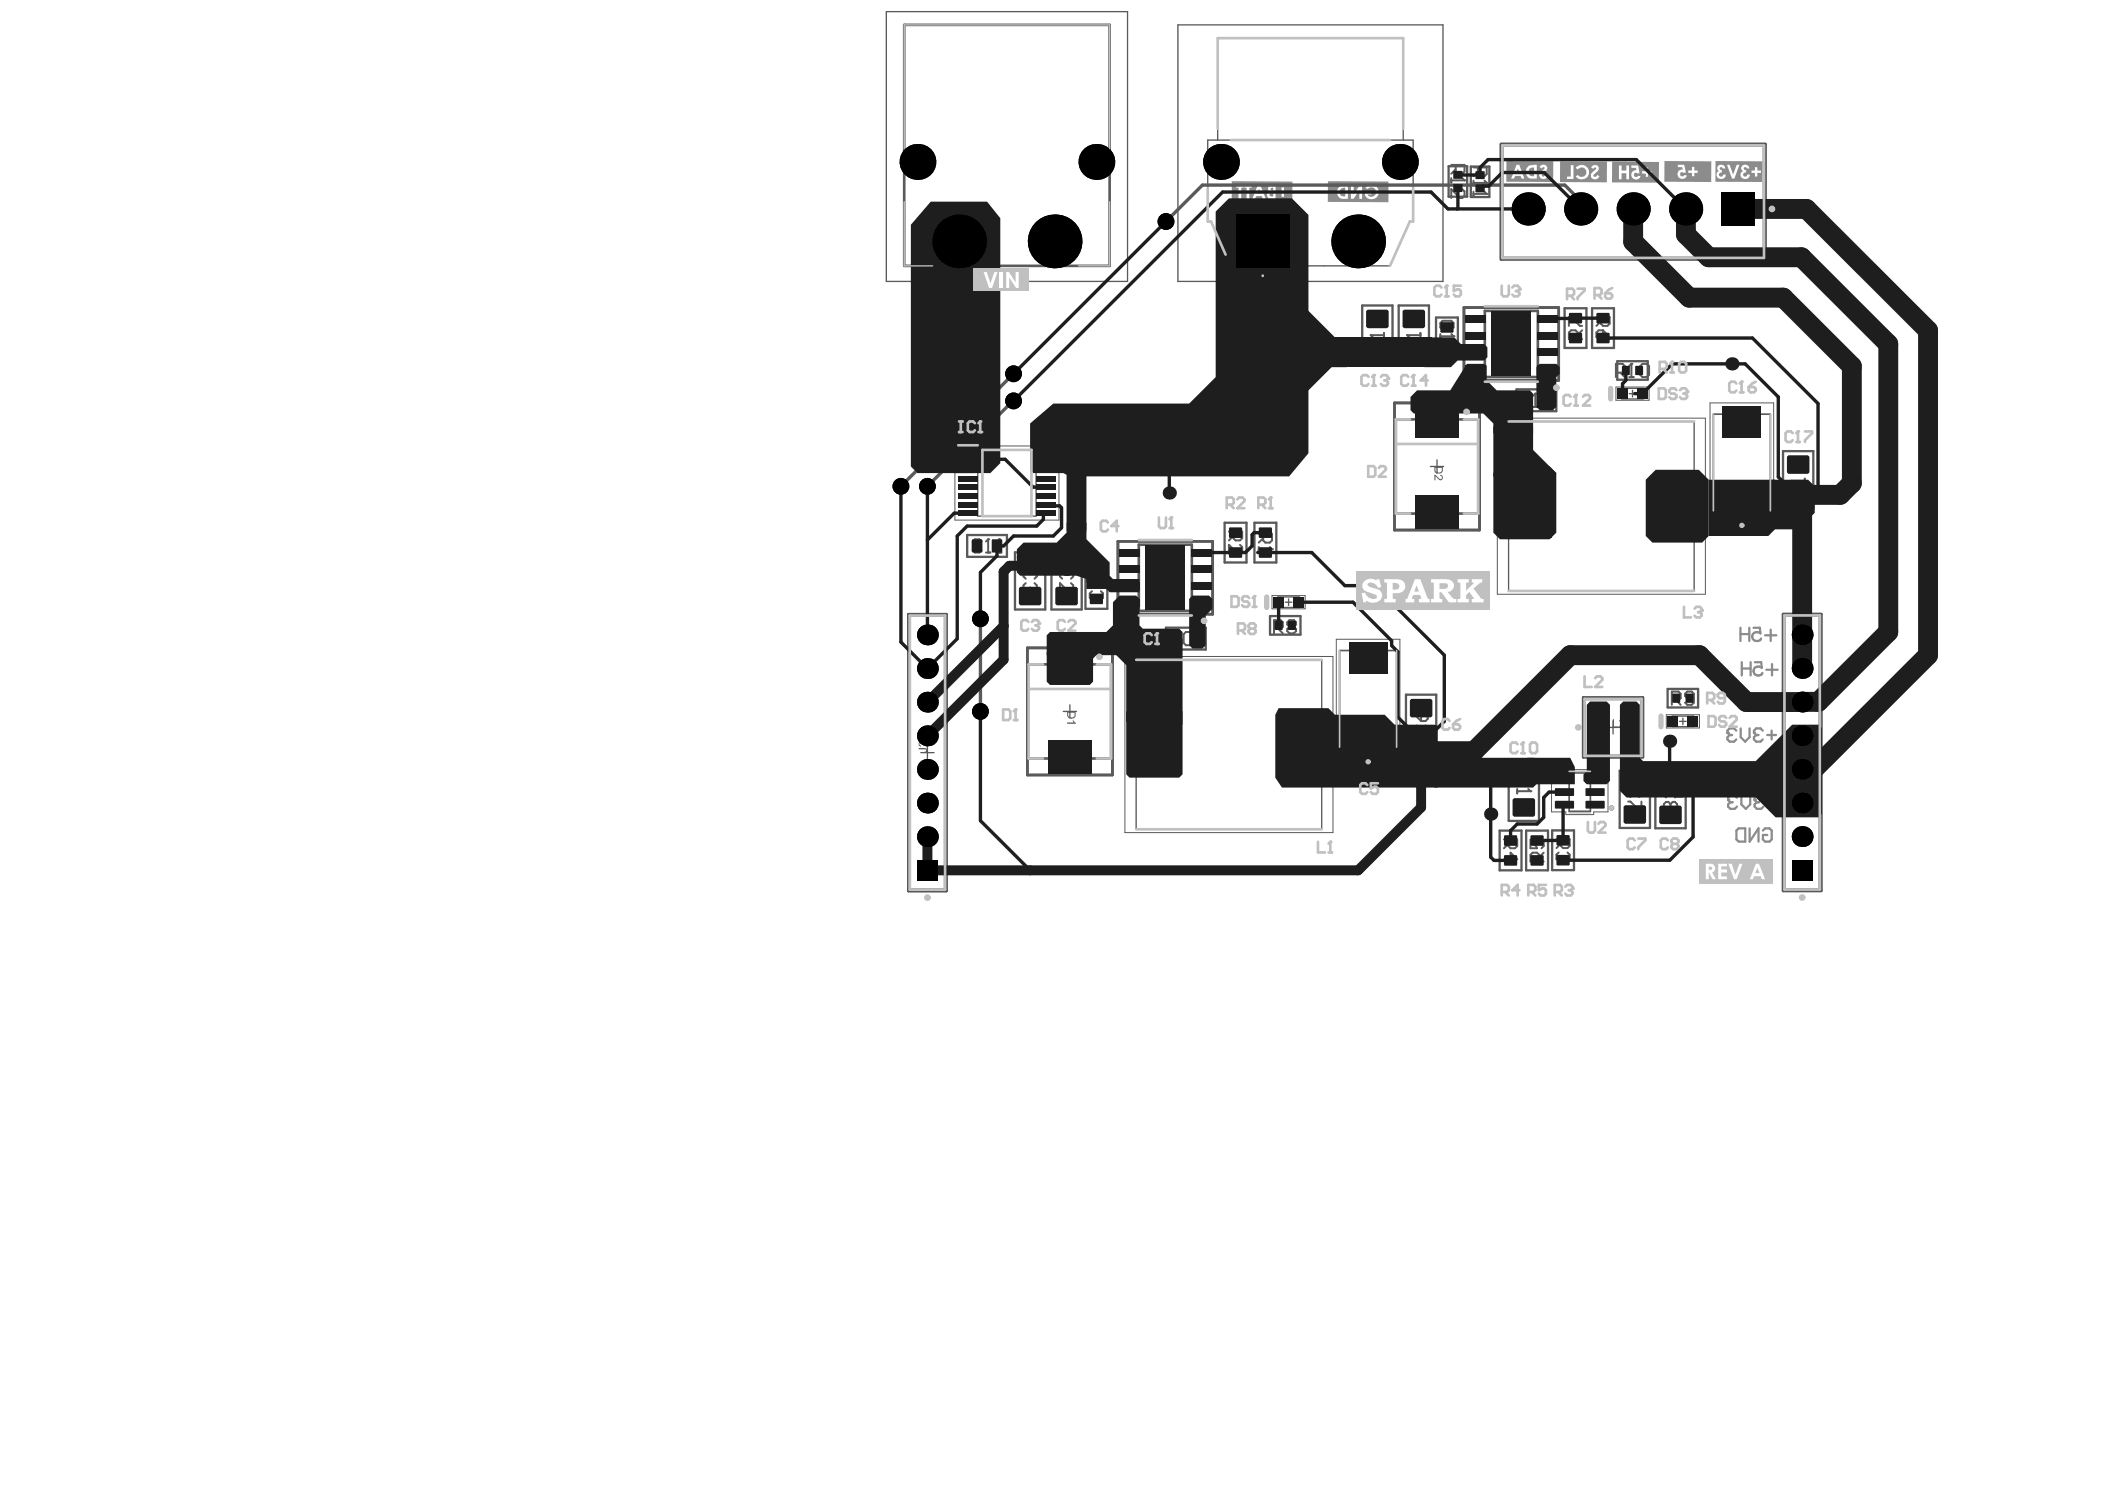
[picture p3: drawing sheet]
<svg xmlns="http://www.w3.org/2000/svg" width="297mm" height="210mm" viewBox="0 0 297 210" stroke-linecap="round" stroke-linejoin="round" font-family="sans-serif">
<g fill="none" stroke="#5a5a5a" stroke-width=".19">
<path d="M125.1 1.6h34v38.1h-34zM166.2 3.5h37.4v36.2h-37.4zM170.4 19.8h29v11.4h-.5l-2.8 6.3h-22.4l-2.8-6.3h-.5zM171.8 19.8v-14.4h26.2v14.4M229.5 28.4h1.9M230.5 27.5v1.9M212.3 48.5h1.9M212.9 59.5h26.2v23.9h-26.2zM213.3 47.6v1.9M228.9 54.8h3v1.5h-3zM229.9 55.5h.9M230.4 55.1v.9"/>
<path d="M138 63.5h8.2v9.3h-8.2zM139.2 63.5l-1.2 1.2M201.8 65.8h1.9M202.8 64.9v1.8M151 99.4v1.9M160.3 93.1h26.2v23.9h-26.2zM163.5 81.5h1.9M164.4 80.6v1.8M180.3 84.2h3v1.5h-3zM181.4 84.9h.9M181.8 84.5v.9M129.9 106.2h1.9"/>
<path d="M130.9 105.2v1.9M150 100.4h1.9M226.7 102.6h1.9M227.6 101.7v1.8M236 101h3v1.5h-3zM237 101.8h.9M237.5 101.3v.9M253.4 106.1h1.8M254.3 105.2v1.9"/>
</g>
<path d="M211.3 59h29.4v24.8h-29.4zM228 54.6h4.7v1.9h-4.7zM241.3 56.8h9v16.8h-9zM134.7 62.9h14.7v10.5h-14.7zM158.7 92.6h29.4v24.8h-29.4zM179.5 84h4.7v1.9h-4.7zM188.6 90.2h8.9v16.8h-8.9zM218.9 108.9h2.1v-.3h3.9v.3h2v5.6h-2v.4h-3.9v-.4h-2.1zM235.1 100.8h4.7v1.9h-4.7z" fill="none" stroke="#5a5a5a" stroke-width=".14"/>
<g fill="none" stroke="#5a5a5a" stroke-width=".37">
<path d="M127.6 3.5h29v34h-29zM211.8 20.3h37.3v16.3h-37.3zM196.8 56.8h12v18h-12zM206.6 43.4h13.4v10.3h-13.4zM157.8 76.4h13.3v10.2h-13.3zM128.2 86.6h5.4v39.1h-5.4zM145 91.4h12v17.9h-12zM223.4 98.4h8.4v8.4h-8.4zM251.6 86.6h5.4v39.1h-5.4z"/>
<circle cx="245.8" cy="74.1" r=".19"/>
<circle cx="193.1" cy="107.5" r=".19"/>
<circle cx="227.4" cy="114" r=".19"/>
</g>
<g fill="none" stroke="#5a5a5a" stroke-width=".33">
<path d="M204.4 23.4h2.6v4.3h-2.6zM207.5 23.5h2.7v4.3h-2.7zM192.2 43.1h4.3v8.1h-4.3zM197.4 43.1h4.2v8.1h-4.2zM202.6 44.8h3.1v5.6h-3.1zM214 54.9h5.6v3.1h-5.6zM220.8 43.5h3.1v5.6h-3.1zM224.7 43.5h3v5.6h-3zM228.2 51h4.3v2.6h-4.3zM136.5 75.5h5.6v3.1h-5.6zM143.2 77.9h4.3v8.1h-4.3zM148.4 77.9h4.2v8.1h-4.2z"/>
<path d="M172.8 73.7h3.1v5.6h-3.1zM177 73.7h3.1v5.6h-3.1zM251.6 63.6h4.3v8.1h-4.3zM153.2 80.3h3.1v5.6h-3.1zM164.5 88.5h5.6v3.1h-5.6zM179.2 86.9h4.3v2.6h-4.3zM198.4 98h4.3v8.1h-4.3zM235.3 97.2h4.3v2.6h-4.3zM211.6 117.2h3.1v5.6h-3.1zM212.9 107.7h4.3v8.1h-4.3zM215.4 117.2h3v5.6h-3zM219 117.1h3.1v5.6h-3.1z"/>
<path d="M228.6 108.7h4.2v8.1h-4.2zM233.6 108.8h4.3v8h-4.3z"/>
</g>
<path d="M241.8 58.4h8v13.7h-8zM189 91.8h8.1v13.6h-8.1zM221.4 109h3v5.4h-3z" fill="none" stroke="#5a5a5a" stroke-width=".24"/>
<g fill="none" stroke="#5a5a5a" stroke-width=".28">
<path d="M204.8 23.3h1.9v.9l-.4 .3h-.6l-.3-.3v-.9M204.8 25.1v.7M204.8 25.4h1.9M205.4 23.9l-.6 .6M206.3 26.7l.4 .3v.6l-.4 .3h-.3l-1.2-1.2v1.2M206.3 25.1l.4 .3M206.7 25.4h.1M207.9 23.6h1.9v1l-.3 .3h-.6l-.4-.3v-1M207.9 25.5v.6M207.9 27v.7M207.9 25.8h1.9M207.9 27.4h1.9"/>
<path d="M208.5 24.2l-.6 .7M209.5 25.5l.3 .3M209.5 27l.3 .4M209.8 25.8h.1M209.8 27.4h.1M193.4 47.3h.1M193.4 47.3h1.9M193.4 47.3l.3 .3M193.7 48.2l-.3 .3v.6l.3 .4h1.3l.3-.4v-.6l-.3-.3M194.1 44.8h.1M194.1 44.8h-.4l-.3 .3v.6l.3 .3M194.1 44.8l.3 .3"/>
<path d="M194.4 45.1l.3-.3h.3l.3 .3v.6l-.3 .3M194.4 45.1v.3M195.3 47v.6M198.6 47.3h.1M198.6 47.3h1.8M198.6 47.3l.3 .3M198.9 48.2l-.3 .3v.6l.3 .4h1.2l.3-.4v-.6l-.3-.3M199.5 44.8v1.2l-.9-.9h1.8M200.4 47v.6M203.2 47.1v.6M203.2 47.4h1.9M203.6 46.5l-.4-.3v-.6l.4-.3h1.2l.3 .3v.6l-.3 .3"/>
<path d="M203.6 48.7l-.4 .3v.6l.4 .3h.6l.3-.3v-.3l-.3-.6h.9v1.2M204.8 47.1l.3 .3M205.1 47.4h.1M215.7 55.8l-.3-.3h-.6l-.3 .3v1.3l.3 .3h.6l.3-.3M216.3 57.4h.7M216.6 55.5h.1M216.6 55.5l-.3 .3M216.6 55.5v1.9M217.9 55.8l.3-.3h.6l.3 .3v.4l-1.2 1.2h1.2M221.4 46v-1.3h.3l1.2 1.3h.4M222.6 47.8v-.9l-.3-.3h-.6l-.3 .3v.9h1.9M223.3 46.6l-.7 .6"/>
<path d="M225.3 44.7h1.8v1l-.3 .3h-.6l-.3-.3v-1M225.3 46.9l.3-.3h.6v.9l-.3 .3h-.3l-.3-.3zM225.9 45.4l-.6 .6M226.2 46.6l.6 .6 .3 .6M228 52.6h1l.3-.3v-.7l-.3-.3h-1v1.9M228.7 52.6l.6 .6M229.9 53.2h.6M230.2 51.3h.1M230.2 51.3l-.3 .3M230.2 51.3v1.9M231.5 51.6l.3-.3h.6l.3 .3v1.3l-.3 .3h-.6l-.3-.3zM138.5 76.4l-.3-.3h-.6l-.3 .3v1.2l.3 .3h.6l.3-.3"/>
<path d="M139.1 77.9h.7M139.4 76.1h.1M139.4 76.1v1.8M139.4 76.1l-.3 .3M140.7 77.9h.6M141 76.1h.1M141 76.1v1.8M141 76.1l-.3 .3M173.4 75h1.9v.9l-.3 .3h-.6l-.4-.3v-.9M174 75.6l-.6 .6M175 76.9l.3 .3v.6l-.3 .3h-.3l-1.3-1.2v1.2M177.6 75.3h1.9v.9l-.3 .3h-.6l-.4-.3v-.9"/>
<path d="M177.6 77.2v.6M177.6 77.5h1.9M178.2 75.9l-.6 .6M179.2 77.2l.3 .3M179.5 77.5h.1M252.8 67.8h.1M252.8 66.6v-1.3h.3l1.3 1.3h.3M252.8 67.8h1.9M252.8 67.8l.3 .3M253.1 68.8l-.3 .3v.6l.3 .3h1.3l.3-.3v-.6l-.3-.3M254.7 67.5v.6M144.7 81.6l-.3-.3v-.6l.3-.3h1.3l.3 .3v.6l-.3 .3"/>
<path d="M144.7 82.3l-.3 .3v.6l.3 .3h.4l.3-.3M145.4 83.2l.3 .3M145.4 82.9v.3M145.7 83.5h.1M146 82.3l.3 .3v.6l-.3 .3h-.3M149.9 81.6l-.3-.3v-.6l.3-.3h1.2l.3 .3v.6l-.3 .3M151.1 82.3l.3 .3v.6l-.3 .3h-.3l-1.2-1.2v1.2M154.1 83.4l-.3 .3v.6l.3 .3h1.2l.3-.3v-.6l-.3-.3M154.7 81.5v1.3l-.9-1h1.8M168.3 89.5l-.3-.3h-.7l-.3 .3v1.2l.3 .3h.7l.3-.3M168.9 91h.6M169.2 89.2h.1"/>
<path d="M169.2 89.2v1.8M169.2 89.2l-.3 .3M179.8 88.7h.9l.3-.3v-.6l-.3-.3h-.9v1.8M180.4 88.7l.6 .6M182 88.4l-.4-.3v-.3l.4-.3h.6l.3 .3v.3l-.3 .3M182 88.4l-.4 .3v.3l.4 .3h.6l.3-.3v-.3l-.3-.3M182 88.4h.6M235.9 98.8h.9l.4-.3v-.6l-.4-.3h-.9v1.8M236.5 98.8l.7 .6M239 98.5h-.9l-.3-.3v-.3l.3-.3h.6l.3 .3v1.2l-.3 .3h-.6l-.3-.3M199.6 100.5l.3 .6 .6 .6M199.9 102.3l-.3 .3v.7l.3 .3h1.3l.3-.3v-.7l-.3-.3"/>
<path d="M200.5 100.8l.3-.3h.4l.3 .3v.6l-.3 .3h-.7zM212.2 118.4h1.9v.9l-.3 .4h-.6l-.4-.4v-.9M212.8 119l-.6 .7M214.1 111.3v.6M214.1 113.2l.3-.3h1.3l.3 .3v.6l-.3 .3h-1.3l-.3-.3zM214.1 111.6h1.9M214.4 110.7l-.3-.3v-.7l.3-.3h1.3l.3 .3v.7l-.3 .3M215.7 111.3l.3 .3M216 111.6h.1M216 118.4v1.3h.9l-.3-.7v-.3l.3-.3h.6l.3 .3v.6l-.3 .4M219.6 118.4h1.9v.9l-.3 .3h-.6l-.3-.3v-.9M220.3 119l-.7 .6"/>
<path d="M229.8 113.1h.3l1.2 1.2h.3v-1.2M230.1 112.4l-.3-.3v-.6l.3-.3h1.2l.3 .3v.6l-.3 .3M235.1 112.5l-.3-.3v-.6l.3-.3h1.3l.3 .3v.6l-.3 .3M235.7 113.4l.3-.3h.4l.3 .3v.7l-.3 .3h-.4l-.3-.3M235.7 113.4l-.3-.3h-.3l-.3 .3v.7l.3 .3h.3l.3-.3M235.7 113.4v.7M212.2 121.2h1.9l-.9-.9v1.2M217.2 121.5v-.9l-.3-.3h-.6l-.3 .3v.9h1.8M217.8 120.3l-.6 .6M219.9 120.3l-.3 .3v.6l.3 .3h.4l.3-.3M220.6 121.2l.3 .3M220.6 120.9v.3"/>
<path d="M220.9 121.5h.1M221.2 120.3l.3 .3v.6l-.3 .3h-.3"/>
</g>
<g fill="#5a5a5a">
<path d="M229.8 28.6a.35 .35 0 0 1 .4-.1 .35 .35 0 0 1 .2 .3h-.1a.19 .19 0 0 0-.2-.2 .19 .19 0 0 0-.2 .2v.9h-.1z"/>
<path d="M129.6 105.5h.8a.34 .34 0 0 1 .4 .3 .34 .34 0 0 1-.3 .4l-.1-.2a.18 .18 0 0 0 .3-.1 .18 .18 0 0 0-.3-.2h-.8z"/>
<path d="M129.7 104.7a.67 .67 0 0 1 .9 .4h.1v-.5h.1v.8l-.4-.3a.55 .55 0 0 0-.6-.3l-.1 .2 .3 .2v.1a.41 .41 0 0 1-.3-.6z"/>
<path d="M202.4 66.9l.3 .1 .2 .3a.4 .4 0 0 0 .6 .2v-.3l-.3-.1 .1-.1a.38 .38 0 0 1 .2 .6 .38 .38 0 0 1-.7-.1l-.2-.4v.7h-.2z"/>
<path d="M212.3 48.7h.1a.49 .49 0 0 1 .6-.1 .49 .49 0 0 1 .2 .5v.7h-.1v-.7a.32 .32 0 0 0-.3-.4 .32 .32 0 0 0-.3 .4v.7h-.2z"/>
<path d="M211.3 48.7a.42 .42 0 0 1 .5-.2 .42 .42 0 0 1 .3 .4h-.1a.24 .24 0 0 0-.3-.2 .24 .24 0 0 0-.2 .3 .24 .24 0 0 0 .3 .2 .2 .2 0 0 0-.3 .2 .2 .2 0 0 0 .2 .2 .2 .2 0 0 0 .2-.2h.2a.33 .33 0 0 1-.5 .4 .33 .33 0 0 1-.1-.6l-.2-.1z"/>
<path d="M227.6 101.4h.1v1.1h.7v.1h-.8z"/>
<path d="M228.5 101.6a.4 .4 0 0 1 .6 0 .4 .4 0 0 1-.1 .6l-.4 .3h.7v.1h-.9l.1-.2 .3-.3a.33 .33 0 0 0 .3-.2 .33 .33 0 0 0-.2-.4l-.3 .3h-.1z"/>
<path d="M253.1 105.5h.8a.34 .34 0 0 1 .4 .3 .34 .34 0 0 1-.4 .4v-.2a.19 .19 0 0 0 .2-.2 .19 .19 0 0 0-.2-.1h-.8z"/>
<path d="M253.1 104.8h1.1v.1h-.9l.2 .2-.2 .1z"/>
<path d="M163.6 81.7a.48 .48 0 0 1 .5-.1 .48 .48 0 0 1 .3 .4v.7h-.1v-.7a.32 .32 0 0 0-.3-.4 .32 .32 0 0 0-.3 .4v.7h-.2z"/>
<path d="M162.7 81.6h.1v.9l.4-.2v.2l-.4 .2h-.1z"/>
<path d="M150.6 101.9h.9l-.2-.2 .2-.1 .3 .5h-1.2z"/>
<path d="M229.1 28.9v.6l.4-.6zM229 28.5h.1v.3h.5l-.5 .9h-.1v-.8h-.2v-.1h.2z"/>
<path d="M202.6 66v.3a.46 .46 0 0 0 .4 .4 .46 .46 0 0 0 .5-.4v-.3zM202.4 65.8h1.2v.5a.61 .61 0 0 1-.6 .5 .61 .61 0 0 1-.6-.4z"/>
<path d="M150.7 100.5v.3a.46 .46 0 0 0 .5 .4 .46 .46 0 0 0 .4-.3v-.4zM150.6 100.4h1.2v.4a.61 .61 0 0 1-.4 .5 .61 .61 0 0 1-.7-.1l-.1-.2z"/>
</g>
<path d="M212 20.5h36.9v15.9h-36.9zM197 59.2h11.6v13.2h-11.6zM209.5 43.9h7.5v9.3h-7.5zM160.7 76.8h7.5v9.4h-7.5zM128.4 86.8h5v38.7h-5zM145.2 93.7h11.6v13.3h-11.6zM223.6 98.6h8v8h-8zM251.8 86.8h5v38.7h-5z" fill="none" stroke="#5a5a5a" stroke-width=".37"/>
<path d="M248.8 112.5l-.3-.3h-.6l-.3 .3v.4M249.5 113.2h1.2M250.1 112.5v1.3M245 122.3l.3-.4h.9v1.9h-.9l-.3-.3zM246.8 121.9v1.9l1.3-1.9v1.9M248.7 122.3l.3-.4h.7l.3 .4v1.2l-.3 .3h-.7l-.3-.3v-.6h.6" fill="none" stroke="#8c8c8c" stroke-width=".32"/>
<circle cx="247.6" cy="112.9" r=".16" fill="#8c8c8c"/>
<path d="M245.1 112.5l-.3-.3h-.6l-.3 .3v.4M245.7 112.2v1.3l.7 .6 .6-.6v-1.3M247.6 112.9l.3 .3M247.9 113.2h.3M247.9 113.2l-.3 .3v.3l.3 .3h.6l.3-.3" fill="none" stroke="#8c8c8c" stroke-width=".32"/>
<circle cx="243.9" cy="112.9" r=".16" fill="#8c8c8c"/>
<path d="M243.9 112.9l.3 .3M244.2 113.2h.3M244.2 113.2l-.3 .3v.3l.3 .3h.6l.3-.3M248.7 108l-.3-.3h-.6l-.3 .3v.3M249.4 108.6h1.2M250 108v1.2" fill="none" stroke="#8c8c8c" stroke-width=".32"/>
<circle cx="247.5" cy="108.3" r=".16" fill="#8c8c8c"/>
<path d="M245 108l-.3-.3h-.6l-.3 .3v.3M245.6 107.7v1.2l.7 .6 .6-.6v-1.2M247.5 108.3l.3 .3M247.8 108.6h.3M247.8 108.6l-.3 .3v.3l.3 .3h.6l.3-.3" fill="none" stroke="#8c8c8c" stroke-width=".32"/>
<circle cx="243.8" cy="108.3" r=".16" fill="#8c8c8c"/>
<g fill="none" stroke="#8c8c8c" stroke-width=".32">
<path d="M245.6 88.6v1.8M245.6 89.4h1.2M245.8 93.4v1.9M245.8 94.3h1.2M246.8 88.6v1.8M247 93.4v1.9M247.4 88.6h.9l.1 .8a.66 .66 0 0 0-1-.1 .66 .66 0 0 0 .1 1 .66 .66 0 0 0 1-.2M247.6 93.4h.9l.1 .8a.66 .66 0 0 0-1 0 .66 .66 0 0 0 .1 1 .66 .66 0 0 0 1-.3M249.1 89.6h1.6M249.3 94.5h1.6M249.9 88.8v1.6M250.1 93.7v1.6"/>
<path d="M243.8 108.3l.3 .3M244.1 108.6h.3M244.1 108.6l-.3 .3v.3l.3 .3h.6l.3-.3M245 117.2l.3-.3h1v1.8h-1l-.3-.3zM246.9 116.9v1.8l1.2-1.8v1.8M248.7 103.1l-.3-.3h-.6l-.3 .3v.3M248.8 117.2l.3-.3h.6l.3 .3v1.2l-.3 .3h-.6l-.3-.3v-.6h.6M249.4 103.7h1.2M250 103.1v1.2"/>
</g>
<circle cx="247.5" cy="103.4" r=".16" fill="#8c8c8c"/>
<path d="M245 103.1l-.3-.3h-.6l-.3 .3v.3M245.6 102.8v1.2l.7 .6 .6-.6v-1.2M247.5 103.4l.3 .3M247.8 103.7h.3M247.8 103.7l-.3 .3v.3l.3 .3h.6l.3-.3" fill="none" stroke="#8c8c8c" stroke-width=".32"/>
<circle cx="243.8" cy="103.4" r=".16" fill="#8c8c8c"/>
<path d="M247.5 98.2h1.2v.9l-.6-.3h-.3l-.3 .3v.6l.3 .3h.6l.3-.3M249.4 99.1h1.2M250 98.5v1.2M243.8 103.4l.3 .3M244.1 103.7h.3M244.1 103.7l-.3 .3v.3l.3 .3h.6l.3-.3" fill="none" stroke="#8c8c8c" stroke-width=".32"/>
<path d="M242.1 22.7l6.6 .1v2.9l-6.6-.1z" fill-rule="evenodd" fill="#8c8c8c"/>
<g fill="#fff">
<path d="M247.2 24.1h.4v-.5h.4v.5h.5v.3h-.5v.5h-.4v-.5h-.4z"/>
<path d="M245.8 23.4h.1a.59 .59 0 0 1 .6-.1 .59 .59 0 0 1 .4 .5h-.4a.23 .23 0 0 0-.3-.2 .23 .23 0 0 0-.1 .3 .23 .23 0 0 0 .3 .1v.3a.33 .33 0 0 0-.4 .3 .33 .33 0 0 0 .4 .3l.1-.3h.4v.3a.63 .63 0 0 1-1 .3 .63 .63 0 0 1-.1-1h.2a.5 .5 0 0 1-.2-.8z"/>
<path d="M243.7 23.2h.4l.5 1.4 .5-1.4h.4l-.8 2h-.3z"/>
<path d="M242.4 23.5a.61 .61 0 0 1 .6-.2 .61 .61 0 0 1 .5 .5h-.4a.23 .23 0 0 0-.2-.2 .23 .23 0 0 0-.2 .3 .23 .23 0 0 0 .3 .1v.3a.34 .34 0 0 0-.4 .2 .34 .34 0 0 0 .1 .4h.4l.1-.3h.4a.65 .65 0 0 1-.9 .6 .65 .65 0 0 1-.3-1h.2l-.3-.3z"/>
</g>
<path d="M234.9 22.7l6.6 .1v2.9l-6.6-.1z" fill-rule="evenodd" fill="#8c8c8c"/>
<g fill="#fff">
<path d="M238.2 24.1h.6v-.6h.3v.6h.5v.3h-.5v.5h-.3v-.5h-.6z"/>
<path d="M236.8 23.2h.9l.2 1.1-.3 .1a.28 .28 0 0 0-.5 0 .28 .28 0 0 0 .1 .4 .28 .28 0 0 0 .4-.1h.4a.66 .66 0 0 1-.7 .5 .66 .66 0 0 1-.6-.7 .66 .66 0 0 1 .7-.6l.1 .1-.1-.4h-.6z"/>
</g>
<path d="M227.5 22.8l6.6 .1v2.9l-6.6-.1z" fill-rule="evenodd" fill="#8c8c8c"/>
<g fill="#fff">
<path d="M231.7 24.2h.5v-.6h.3v.6h.6v.3h-.6v.5h-.3v-.5h-.5z"/>
<path d="M230.2 23.3h1l.1 1.1-.2 .1a.3 .3 0 0 0-.5 0 .3 .3 0 0 0 .1 .4 .3 .3 0 0 0 .4-.1h.4a.66 .66 0 0 1-.7 .5 .66 .66 0 0 1-.6-.7 .66 .66 0 0 1 .7-.6v-.3h-.7z"/>
<path d="M228.4 23.3h.4v.8h.7v-.8h.4v2h-.4v-.9h-.7v.9h-.4z"/>
</g>
<path d="M220.1 22.8h6.7l-.1 2.9h-6.6z" fill-rule="evenodd" fill="#8c8c8c"/>
<g fill="#fff">
<path d="M224.5 23.6a.58 .58 0 0 1 .6-.3 .58 .58 0 0 1 .5 .5l-.2 .4a.59 .59 0 0 0-.5 .7l.2 .1 .3-.3 .3 .2a.61 .61 0 0 1-.9 .3 .61 .61 0 0 1-.1-1h.2a.39 .39 0 0 0 .3-.6h-.2l-.2 .2z"/>
<path d="M222.4 23.6a1.04 1.04 0 0 1 1.5-.1 1.04 1.04 0 0 1 0 1.6 1.04 1.04 0 0 1-1.5-.2l.2-.2a.68 .68 0 0 0 1.2 0 .68 .68 0 0 0-.6-1.1h-.2l-.4 .3-.2-.2z"/>
<path d="M221.7 23.3h.3v1.9h-.9v-.3h.6z"/>
</g>
<path d="M212.6 22.7l6.6 .1v2.9l-6.6-.1z" fill-rule="evenodd" fill="#8c8c8c"/>
<g fill="#fff">
<path d="M217.2 23.5a.65 .65 0 0 1 1.1 0 .89 .89 0 0 1-.6 1 .25 .25 0 0 0 0 .4 .25 .25 0 0 0 .3-.2l.1-.1 .3 .2a.61 .61 0 0 1-.8 .4 .61 .61 0 0 1-.2-.9l.2-.2a.34 .34 0 0 0 .3-.5h-.2l-.2 .2z"/>
<path d="M215.8 23.8l.2-.1 .5-.1v1.3h-.2a.63 .63 0 0 1-.6-.4 .63 .63 0 0 1 .1-.7zM215.5 23.6l-.2 .4a.91 .91 0 0 0 1 1.2h.6v-2h-.5a1.1 1.1 0 0 0-.9 .4z"/>
<path d="M214.2 23.8l.2 .6h-.5zM214 23.2l-.8 2h.4l.2-.4h.8l.1 .4h.4l-.7-2z"/>
</g>
<path d="M187.4 25.6h8.5v2.9h-8.5z" fill-rule="evenodd" fill="#8c8c8c"/>
<g fill="#fff">
<path d="M192.7 26.4a1.04 1.04 0 0 1 1.6 0 1.04 1.04 0 0 1-.4 1.6 .95 .95 0 0 1-1.4-.9h1v.3h-.5a.67 .67 0 0 0 .9 .2 .67 .67 0 0 0 .2-.9 .67 .67 0 0 0-1-.1l-.1 .1z"/>
<path d="M190.6 26.1h.4v1.3l.9-1.3h.3v1.9h-.4v-1.2l-.8 1.2h-.4z"/>
<path d="M189.2 26.6l.6-.1v1.2h-.2a.65 .65 0 0 1-.5-.4 .65 .65 0 0 1 .1-.7zM188.8 26.5a.95 .95 0 0 0 0 1.1 .95 .95 0 0 0 .9 .4h.5v-1.9h-.5a.83 .83 0 0 0-.9 .4z"/>
</g>
<path d="M173.8 25.6h8.6v2.9h-8.6z" fill-rule="evenodd" fill="#8c8c8c"/>
<g fill="#fff">
<path d="M180.8 26.4h.4v.5h.5v.3h-.5v.6h-.4v-.6h-.4v-.3h.4z"/>
<path d="M175.6 26.1h1v.4h-.3v1.5h-.4v-1.5h-.3z"/>
<path d="M174.4 26.1h1.1v.4h-.4v1.5h-.3v-1.5h-.4z"/>
<path d="M179.3 26.6l.1-.1h.3v.4h-.3zM179.2 27.3l.5-.1v.5h-.5l-.1-.2zM179 26.3a.52 .52 0 0 0 .1 .7 .55 .55 0 0 0-.3 .7 .55 .55 0 0 0 .7 .3h.5v-1.9h-.7z"/>
<path d="M177.7 26.6l.2 .7h-.5zM177.5 26.1l-.8 1.9h.4l.2-.3h.7l.2 .3h.4l-.7-1.9z"/>
</g>
<path d="M223.1 29.5v-1.2l-2.3-2.2h-51.1l-5.2 5.1M143 56.6v-.1l-12.1 12.1M143 52.7l-15.9 15.9" fill="none" stroke="#5a5a5a" stroke-width=".48"/>
<circle cx="127.1" cy="68.6" r=".24" fill="#5a5a5a"/>
<path d="M138.3 87.3v13.1" fill="none" stroke="#5a5a5a" stroke-width=".48"/>
<g fill="#000">
<circle cx="129.5" cy="22.8" r="2.53"/>
<circle cx="135.4" cy="34" r="3.8"/>
<circle cx="148.8" cy="34" r="3.8"/>
<circle cx="154.7" cy="22.8" r="2.53"/>
<circle cx="164.5" cy="31.2" r="1.19"/>
<circle cx="172.3" cy="22.8" r="2.53"/>
<circle cx="191.7" cy="34" r="3.8"/>
<circle cx="197.5" cy="22.8" r="2.53"/>
<circle cx="215.6" cy="29.5" r="2.34"/>
<circle cx="223.1" cy="29.5" r="2.34"/>
<circle cx="230.5" cy="29.5" r="2.34"/>
<circle cx="237.9" cy="29.5" r="2.34"/>
<circle cx="143" cy="52.7" r="1.19"/>
<circle cx="143" cy="56.6" r="1.19"/>
<circle cx="212.1" cy="44.9" r=".47"/>
<circle cx="212.1" cy="52.2" r=".47"/>
<circle cx="212.1" cy="47.3" r=".47"/>
<circle cx="212.1" cy="49.7" r=".47"/>
<circle cx="214.5" cy="44.9" r=".47"/>
<circle cx="214.5" cy="52.2" r=".47"/>
<circle cx="214.5" cy="47.3" r=".47"/>
<circle cx="214.5" cy="49.7" r=".47"/>
<circle cx="127.1" cy="68.6" r="1.19"/>
<circle cx="130.9" cy="68.6" r="1.19"/>
<circle cx="163.2" cy="77.9" r=".47"/>
<circle cx="165.7" cy="77.9" r=".47"/>
<circle cx="130.9" cy="99.1" r="1.47"/>
<circle cx="130.9" cy="89.6" r="1.47"/>
<circle cx="130.9" cy="94.3" r="1.47"/>
<circle cx="138.3" cy="87.3" r="1.19"/>
<circle cx="163.2" cy="85.1" r=".47"/>
<circle cx="163.2" cy="82.7" r=".47"/>
<circle cx="163.2" cy="80.3" r=".47"/>
<circle cx="165.7" cy="82.7" r=".47"/>
<circle cx="165.7" cy="85.1" r=".47"/>
<circle cx="165.7" cy="80.3" r=".47"/>
<circle cx="254.3" cy="89.5" r="1.47"/>
<circle cx="254.3" cy="99" r="1.47"/>
<circle cx="254.3" cy="94.3" r="1.47"/>
<circle cx="130.9" cy="113.3" r="1.47"/>
<circle cx="130.9" cy="108.5" r="1.47"/>
<circle cx="130.9" cy="103.8" r="1.47"/>
<circle cx="130.9" cy="118" r="1.47"/>
<circle cx="138.3" cy="100.4" r="1.19"/>
<circle cx="254.3" cy="113.3" r="1.47"/>
<circle cx="254.3" cy="118" r="1.47"/>
<circle cx="254.3" cy="103.8" r="1.47"/>
<circle cx="254.3" cy="108.5" r="1.47"/>
</g>
<g fill="#000">
<path d="M174.4 30.3h7.6v7.5h-7.6z" fill-rule="evenodd"/>
<path d="M242.9 27.1h4.7v4.7h-4.7z" fill-rule="evenodd"/>
<path d="M129.4 121.3h2.9v2.9h-2.9z" fill-rule="evenodd"/>
<path d="M252.8 121.3h3v2.9h-3z" fill-rule="evenodd"/>
</g>
<g fill="#1e1e1e">
<path d="M180.4 99.9h7l1 .9h7l1.4 1.4h5.6l.5 .2v8.7h-22l-.9-1.4v-8.9z"/>
<path d="M202.4 106.9h14l.5 .9v2.7l-.6 .6h-13.9z"/>
<path d="M145.4 63.5l.4-.5h7.5l.5 .5v3.2l-.5 .5h-2.3l-1-.5h-4.2l-.4-.4z"/>
<path d="M145.4 59.7l3.2-2.8h21.1v6.6h-24.3z"/>
<path d="M131.3 28.4h8l1.9 2.4v34.5l-1.4 1.4h-10.3l-1-.9v-34.1z"/>
<path d="M171.5 29.8l1.9-1.8h8.9l2.3 2.3v33.6l-2.7 3.3h-16v-8.4l5.6-5.6z"/>
<path d="M236.5 107.4h11.3l5.1-5.2h3.7l.5 .5v12.1l-.5 .5h-6l-2.8-2.8h-11.3z"/>
<path d="M241.1 67.7h9.4v7l-1 .9h-8.4z"/>
<path d="M181.8 43.9h2.8l3.8 3.7 1.9 3.8-.2 .4h-2.2l-3.7 3.7v.5h-1.9l-.5-.5z"/>
<path d="M187.9 47.6h14.2v4.2h-14.2z"/>
<path d="M201 47.6h4.2l.9 .9h3.3l.5 .5v1.4l-.5 .5h-3.7l-1 .9h-3.7z"/>
<path d="M250 67.7h5.1l1 .9v3.7l-2.4 2.4h-3.7z"/>
<path d="M232.2 67.7l1.4-1.4h6.1l1.4 1.4v7.9l-.9 .9h-7l-1-.9z"/>
<path d="M209.3 57.4h7v3.7h-5.6v-1.4l-1.4-1.4z"/>
<path d="M210.7 60.2h5.6v3.3l3.3 3.2-.5 .5h-8.4z"/>
<path d="M210.7 66.7l1-.9h7l.9 .9v8.4l-.9 1h-7l-1-1z"/>
<path d="M199 56l1-.9h4.6l2.4-3.8h2.3l.5 .3v2.1l1.4 1.4h4.7l.4 .4v2.4l-.4 .4h-16.4l-.5-.4z"/>
<path d="M216.8 51.8l.5-.5h2.3l.5 .5v.9l-.5 .5v4.2l-.5 .5h-1.8l-.5-.5z"/>
<path d="M215.5 106.9h6.1l.6 1.3v2.4h-6.7z"/>
<path d="M228.6 99.4l.5-.4h1.8l.5 .4v7.5l.5 .5h4.6l1.4 1.4v3.2l-.4 .5h-8l-.9-.9z"/>
<path d="M223.9 99.4l.5-.4h2.3l.5 .4v10.8l-.5 .4h-2.8l-.5-.4v-1l.5-.4z"/>
<path d="M143.5 77.5l.9-1h4.7l1.4-1.4v-1.4h2.8v2.4l2.4 2.3-.2 .5h-12z"/>
<path d="M151.9 78.4h3.7l1 .9v3.3l-.5 .5h-2.8v-1.4l-1.4-.5z"/>
<path d="M134.1 59.7l.5-.4h2.8l.5 .4v4.2h-3.8z"/>
<path d="M134.1 63.6l.6-.6h2.8l.4 .4v3l-.4 .3h-2.8l-.6-.5z"/>
<path d="M157.7 90.1h9.2v12.1h-7.5l-.5-.4v-8l-1.4-1.4v-1.9z"/>
<path d="M158.9 100.4l.5-.5h7l.5 .5v8.8l-.5 .5h-7l-.5-.5z"/>
<path d="M147.7 92h7.5l-1 .9v3.3l-.4 .4h-5.6l-.5-.4z"/>
<path d="M147.7 89.6l.5-.4h7.9l1-1v-3.3l.9-.9h2.3l.5 .5v3.7l.5 .5h5.1l.5 .5v1.8l-1.4 1.4h-17.8z"/>
<path d="M153.3 63l.9-.5h14.5l.5 .5v.9l-3.3 3.3h-12.6z"/>
<path d="M155.6 81.2h1l.5 .5h3.7v1.8h-4.2l-1-.9z"/>
<path d="M167.8 84.5l.5-.5h2.3l.5 .5v1.4l-1 .9v4.2l-.4 .5h-1.4l-.5-.5z"/>
<path d="M153.3 80.7l.5-.4h1.8l.5 .4v1.4l-.5 .5h-1.8l-.5-.5z"/>
<path d="M143.5 78.4l.5-.5h7.9l.5 .5v2.3l-.5 .5h-7.9l-.5-.5z"/>
</g>
<g fill="none" stroke="#1e1e1e" stroke-width=".48">
<path d="M164.5 31.2l-21.5 21.5M205.7 26.5v2.9l-.1 .1M205.7 24.7h3.1M208.8 24.7h.1M208.9 26.6l.3-.3h.9l1.9-2h5.9l5.2 5.2M208.9 24.7v-1.1l1.1-1.1h20.9l7 7M215.6 29.5h-11.3l-2.4-2.4h-29.4l-29.5 29.5M226.1 47.7h21.2l9.2 9.2v12.2M226.2 44.9l-7.9 .1M229.4 52.3v1.4l-.4 .4v1.4M230.7 55.5h1.1l4.2-4.2h10.3l4.6 4.7v11.3l2.6 2.5h.2M127.1 68.6v22l3.8 3.7 4.2-4.2v-14.5l1.4-1.4h9.8l.9-.9v-.7l.2-.2h.2"/>
<path d="M130.9 68.6v21M136.6 72.4h-1.9l-3.8 3.8M136.6 66.3l2.7-2.6h.3l1.2 1.1h1l4 3.9h1.8M147.6 71.2l.2 .2h1.7l.3 .2v2.8l-1.2 1.2h-5.6l-1.4 1.4h-.9v1.4l-2.4 2.3v6.6M165 66.7v2.8M177.5 77.9h7.6l4.7 4.7h4.2l9.8 9.8v9.4l-1.3 1.3h-.6l-1 1.1h-.6l-3-3v-9.2l-.9-.9v-.7l-5.5-5.5h-7.7M138.3 100.4v15.4l7.1 7M182.3 105l1.2 1.3M210.4 108.8v12.1l.4 .5h2.4M220.4 118.5h.2M220.6 118.5l-3.7 .1M220.8 111.7h-2.2l-.8 .8v2.8l-.9 .9h-2.8l-.9 1v1.4"/>
<path d="M220.8 113.5l-.2 .2v4.8M235.6 104.6v5.9l1 1.1h2l.3 .2v6.3l-3.3 3.2h-15v.1M236.2 101.6l-.1 .2"/>
</g>
<path d="M230.5 29.5v4.6l7.9 7.9h13.2l9.7 9.7v16.5l-1.6 1.6h-6l.6 .6v19.1M237.9 29.5v3.6l3.2 3.2h13.1l12.3 12.2v40.7l-9.9 9.8h-10.2l-6.6-6.6h-18.2l-13.6 13.6h-6.8l-.7 .6M245.3 29.5h9.6l17.2 17.1v45.8l-16.1 16.1h-1.7M150.7 79.7l-.2 .1M151.9 64.9v9.8M254.3 89.5v4.8M254.3 99h.1" fill="none" stroke="#1e1e1e" stroke-width="2.8"/>
<path d="M145.4 79.8h-3l-.8 .8v12.5l-11.2 11.2M141.6 88.3l-10.7 10.8M200.5 104.2v9.7l-8.8 8.9h-60.8v-4.8" fill="none" stroke="#1e1e1e" stroke-width="1.4"/>
<path d="M235.7 110.7h.3" fill="none" stroke="#1e1e1e" stroke-width="1.9"/>
<circle cx="169.5" cy="77.9" r=".24" fill="#1e1e1e"/>
<path d="M169.5 77.9h4.9" fill="none" stroke="#1e1e1e" stroke-width=".48"/>
<circle cx="174.4" cy="77.9" r=".24" fill="#1e1e1e"/>
<path d="M178.6 75.1h-1.6l-.3 .3v1.6l-.9 .9h-1.4M180.4 84.9h.1M180.4 84.9v3.3" fill="none" stroke="#1e1e1e" stroke-width=".48"/>
<g fill="#000">
<circle cx="129.5" cy="22.8" r="2.53"/>
<circle cx="135.4" cy="34" r="3.8"/>
<circle cx="148.8" cy="34" r="3.8"/>
<circle cx="154.7" cy="22.8" r="2.53"/>
<circle cx="164.5" cy="31.2" r="1.19"/>
<circle cx="172.3" cy="22.8" r="2.53"/>
<circle cx="191.7" cy="34" r="3.8"/>
<circle cx="197.5" cy="22.8" r="2.53"/>
<circle cx="215.6" cy="29.5" r="2.34"/>
<circle cx="223.1" cy="29.5" r="2.34"/>
<circle cx="230.5" cy="29.5" r="2.34"/>
<circle cx="237.9" cy="29.5" r="2.34"/>
<circle cx="143" cy="52.7" r="1.19"/>
<circle cx="143" cy="56.6" r="1.19"/>
<circle cx="212.1" cy="44.9" r=".47"/>
<circle cx="212.1" cy="52.2" r=".47"/>
<circle cx="212.1" cy="47.3" r=".47"/>
<circle cx="212.1" cy="49.7" r=".47"/>
<circle cx="214.5" cy="44.9" r=".47"/>
<circle cx="214.5" cy="52.2" r=".47"/>
<circle cx="214.5" cy="47.3" r=".47"/>
<circle cx="214.5" cy="49.7" r=".47"/>
<circle cx="127.1" cy="68.6" r="1.19"/>
<circle cx="130.9" cy="68.6" r="1.19"/>
<circle cx="163.2" cy="77.9" r=".47"/>
<circle cx="165.7" cy="77.9" r=".47"/>
<circle cx="130.9" cy="99.1" r="1.47"/>
<circle cx="130.9" cy="89.6" r="1.47"/>
<circle cx="130.9" cy="94.3" r="1.47"/>
<circle cx="138.3" cy="87.3" r="1.19"/>
<circle cx="163.2" cy="85.1" r=".47"/>
<circle cx="163.2" cy="82.7" r=".47"/>
<circle cx="163.2" cy="80.3" r=".47"/>
<circle cx="165.7" cy="82.7" r=".47"/>
<circle cx="165.7" cy="85.1" r=".47"/>
<circle cx="165.7" cy="80.3" r=".47"/>
<circle cx="254.3" cy="89.5" r="1.47"/>
<circle cx="254.3" cy="99" r="1.47"/>
<circle cx="254.3" cy="94.3" r="1.47"/>
<circle cx="130.9" cy="113.3" r="1.47"/>
<circle cx="130.9" cy="108.5" r="1.47"/>
<circle cx="130.9" cy="103.8" r="1.47"/>
<circle cx="130.9" cy="118" r="1.47"/>
<circle cx="138.3" cy="100.4" r="1.19"/>
<circle cx="254.3" cy="113.3" r="1.47"/>
<circle cx="254.3" cy="118" r="1.47"/>
<circle cx="254.3" cy="103.8" r="1.47"/>
<circle cx="254.3" cy="108.5" r="1.47"/>
</g>
<g fill="#000">
<path d="M174.4 30.3h7.6v7.5h-7.6z" fill-rule="evenodd"/>
<path d="M242.9 27.1h4.7v4.7h-4.7z" fill-rule="evenodd"/>
<path d="M129.4 121.3h2.9v2.9h-2.9z" fill-rule="evenodd"/>
<path d="M252.8 121.3h3v2.9h-3z" fill-rule="evenodd"/>
</g>
<g fill="#1e1e1e">
<path d="M208.2 24.3l.1-.2h1.1l.1 .2v.8l-.1 .2h-1.1l-.1-.2z" fill-rule="evenodd"/>
<path d="M208.2 26.2l.1-.2h1.1l.1 .2v.8l-.1 .1h-1.1l-.1-.1z" fill-rule="evenodd"/>
<path d="M205.1 24.2l.1-.1h1l.2 .1v.9l-.2 .1h-1l-.1-.1z" fill-rule="evenodd"/>
<path d="M205.1 26.1l.1-.1h1l.2 .1v.9l-.2 .1h-1l-.1-.1z" fill-rule="evenodd"/>
<path d="M135.2 72h2.8v.8h-2.8z" fill-rule="evenodd"/>
<path d="M146.2 72h2.8v.8h-2.8z" fill-rule="evenodd"/>
<path d="M182.5 84.2h1.5v1.5h-1.5z" fill-rule="evenodd"/>
<path d="M198.9 103.2l.4-.3h2.5l.3 .3v1.9l-.3 .4h-2.5l-.4-.4z" fill-rule="evenodd"/>
<path d="M219.4 109.5l.1-.1h2.5l.1 .1v.9l-.1 .1h-2.5l-.1-.1z" fill-rule="evenodd"/>
<path d="M213.4 108.7l.4-.4h2.5l.3 .4v1.9l-.3 .3h-2.5l-.4-.3z" fill-rule="evenodd"/>
<path d="M223.7 113.1l.2-.1h2.4l.1 .1v.8l-.1 .2h-2.4l-.2-.2z" fill-rule="evenodd"/>
<path d="M212.4 120.6h1.5l.2 .2v1.1l-.2 .2h-1.5l-.2-.2v-1.1z" fill-rule="evenodd"/>
<path d="M190.3 102h5.5v4.5h-5.5z" fill-rule="evenodd"/>
<path d="M146.2 70.8h2.8v.8h-2.8z" fill-rule="evenodd"/>
<path d="M140.1 76.1h1.1l.2 .2v1.5l-.2 .1h-1.1l-.2-.1v-1.5z" fill-rule="evenodd"/>
<path d="M177.6 77.4l.2-.2h1.5l.2 .2v1.1l-.2 .2h-1.5l-.2-.2z" fill-rule="evenodd"/>
<path d="M180.3 100.6h7.3v8.9h-7.3z" fill-rule="evenodd"/>
<path d="M225.3 44.3l.2-.2h1.5l.1 .2v1.1l-.1 .2h-1.5l-.2-.2z" fill-rule="evenodd"/>
<path d="M225.3 47.1l.2-.2h1.5l.1 .2v1.1l-.1 .2h-1.5l-.2-.2z" fill-rule="evenodd"/>
<path d="M216.9 44.4h2.9v1.1h-2.9z" fill-rule="evenodd"/>
<path d="M221.4 44.3l.2-.2h1.5l.2 .2v1.1l-.2 .2h-1.5l-.2-.2z" fill-rule="evenodd"/>
<path d="M221.4 47.1l.2-.2h1.5l.2 .2v1.1l-.2 .2h-1.5l-.2-.2z" fill-rule="evenodd"/>
<path d="M143.8 83.1l.3-.3h2.5l.4 .3v2l-.4 .3h-2.5l-.3-.3z" fill-rule="evenodd"/>
<path d="M147.9 104.5h6.2v4.6h-6.2z" fill-rule="evenodd"/>
<path d="M153.8 83.9l.2-.2h1.5l.1 .2v1.1l-.1 .2h-1.5l-.2-.2z" fill-rule="evenodd"/>
<path d="M148.9 83.1l.3-.3h2.6l.3 .3v2l-.3 .3h-2.6l-.3-.3z" fill-rule="evenodd"/>
<path d="M161.7 76.9h5.5v9.2h-5.5z" fill-rule="evenodd"/>
<path d="M157.9 79.8h2.9v1.1h-2.9z" fill-rule="evenodd"/>
<path d="M135.2 69.5h2.8v.9h-2.8z" fill-rule="evenodd"/>
<path d="M146.2 69.5h2.8v.9h-2.8z" fill-rule="evenodd"/>
<path d="M135.2 67.1h2.8v.9h-2.8z" fill-rule="evenodd"/>
<path d="M135.2 68.3h2.8v.9h-2.8z" fill-rule="evenodd"/>
<path d="M181.7 87.7l.2-.1h.8l.2 .1v1l-.2 .2h-.8l-.2-.2z" fill-rule="evenodd"/>
<path d="M199.7 69.9h6.2v4.7h-6.2z" fill-rule="evenodd"/>
<path d="M192.8 44l.3-.3h2.5l.4 .3v2l-.4 .3h-2.5l-.3-.3z" fill-rule="evenodd"/>
<path d="M197.9 44l.3-.3h2.6l.3 .3v2l-.3 .3h-2.6l-.3-.3z" fill-rule="evenodd"/>
<path d="M216.2 120.6h1.4l.2 .2v1.1l-.2 .2h-1.4l-.2-.2v-1.1z" fill-rule="evenodd"/>
<path d="M198.9 98.9l.4-.3h2.5l.3 .3v2l-.3 .3h-2.5l-.4-.3z" fill-rule="evenodd"/>
<path d="M213.4 112.9l.4-.3h2.5l.3 .3v2l-.3 .3h-2.5l-.4-.3z" fill-rule="evenodd"/>
<path d="M223.7 111.3l.2-.1h2.4l.1 .1v.8l-.1 .2h-2.4l-.2-.2z" fill-rule="evenodd"/>
<path d="M229.1 113.9l.3-.3h2.6l.3 .3v2l-.3 .3h-2.6l-.3-.3z" fill-rule="evenodd"/>
<path d="M234.1 114l.4-.4h2.5l.3 .4v1.9l-.3 .4h-2.5l-.4-.4z" fill-rule="evenodd"/>
<path d="M206.8 46.8h2.9v1.1h-2.9z" fill-rule="evenodd"/>
<path d="M203.2 45.6l.2-.2h1.5l.2 .2v1.2l-.2 .1h-1.5l-.2-.1z" fill-rule="evenodd"/>
<path d="M230.9 51.6h.8l.2 .1v1.1l-.2 .1h-.8l-.2-.1v-1.1z" fill-rule="evenodd"/>
<path d="M252.2 64.6l.3-.4h2.5l.3 .4v1.9l-.3 .3h-2.5l-.3-.3z" fill-rule="evenodd"/>
<path d="M210.5 43.9h5.5v9.2h-5.5z" fill-rule="evenodd"/>
<path d="M243.1 57.3h5.4v4.5h-5.4z" fill-rule="evenodd"/>
<path d="M173.4 74.6l.2-.2h1.5l.2 .2v1.1l-.2 .2h-1.5l-.2-.2z" fill-rule="evenodd"/>
<path d="M238 97.8h.8l.2 .2v1l-.2 .1h-.8l-.2-.1v-1z" fill-rule="evenodd"/>
<path d="M137.1 76.3l.2-.2h1.1l.2 .2v1.5l-.2 .1h-1.1l-.2-.1z" fill-rule="evenodd"/>
<path d="M190.3 90.6h5.5v4.5h-5.5z" fill-rule="evenodd"/>
<path d="M146.2 68.3h2.8v.9h-2.8z" fill-rule="evenodd"/>
<path d="M135.2 65.9h2.8v.8h-2.8z" fill-rule="evenodd"/>
<path d="M135.2 64.7h2.8v.8h-2.8z" fill-rule="evenodd"/>
<path d="M135.2 63.5h2.8v.8h-2.8z" fill-rule="evenodd"/>
<path d="M212.4 117.8h1.5l.2 .2v1.1l-.2 .2h-1.5l-.2-.2v-1.1z" fill-rule="evenodd"/>
<path d="M146.2 67.1h2.8v.9h-2.8z" fill-rule="evenodd"/>
<path d="M135.2 70.8h2.8v.8h-2.8z" fill-rule="evenodd"/>
<path d="M146.2 65.9h2.8v.8h-2.8z" fill-rule="evenodd"/>
<path d="M146.2 64.7h2.8v.8h-2.8z" fill-rule="evenodd"/>
<path d="M146.2 63.5h2.8v.8h-2.8z" fill-rule="evenodd"/>
<path d="M231 54.8h1.5v1.5h-1.5z" fill-rule="evenodd"/>
<path d="M243.1 68.7h5.4v4.5h-5.4z" fill-rule="evenodd"/>
<path d="M252.2 68.8l.3-.3h2.5l.3 .3v2l-.3 .3h-2.5l-.3-.3z" fill-rule="evenodd"/>
<path d="M232.9 67h7.3v8.8h-7.3z" fill-rule="evenodd"/>
<path d="M219.6 120.8l.2-.2h1.5l.2 .2v1.1l-.2 .2h-1.5l-.2-.2z" fill-rule="evenodd"/>
<path d="M238.1 101h1.5v1.5h-1.5z" fill-rule="evenodd"/>
<path d="M229.1 109.6l.3-.3h2.6l.3 .3v2l-.3 .3h-2.6l-.3-.3z" fill-rule="evenodd"/>
<path d="M234.1 109.7l.4-.3h2.5l.3 .3v2l-.3 .3h-2.5l-.4-.3z" fill-rule="evenodd"/>
<path d="M228.9 99.4h1.9v6.4h-1.9z" fill-rule="evenodd"/>
<path d="M211.8 67h7.2v8.8h-7.2z" fill-rule="evenodd"/>
<path d="M199.7 57h6.2v4.7h-6.2z" fill-rule="evenodd"/>
<path d="M214.7 55.7l.1-.2h1.2l.2 .2v1.5l-.2 .2h-1.2l-.1-.2z" fill-rule="evenodd"/>
<path d="M206.8 51.5h2.9v1.1h-2.9z" fill-rule="evenodd"/>
<path d="M143.8 78.8l.3-.3h2.5l.4 .3v2l-.4 .3h-2.5l-.3-.3z" fill-rule="evenodd"/>
<path d="M148.9 78.8l.3-.3h2.6l.3 .3v2l-.3 .3h-2.6l-.3-.3z" fill-rule="evenodd"/>
<path d="M153.8 81.1l.2-.2h1.5l.1 .2v1.1l-.1 .2h-1.5l-.2-.2z" fill-rule="evenodd"/>
<path d="M157.9 82.1h2.9v1.1h-2.9z" fill-rule="evenodd"/>
<path d="M192.8 48.3l.3-.3h2.5l.4 .3v1.9l-.4 .4h-2.5l-.3-.4z" fill-rule="evenodd"/>
<path d="M206.8 49.1h2.9v1.2h-2.9z" fill-rule="evenodd"/>
<path d="M197.9 48.3l.3-.3h2.6l.3 .3v1.9l-.3 .4h-2.6l-.3-.4z" fill-rule="evenodd"/>
<path d="M203.2 48.4l.2-.2h1.5l.2 .2v1.2l-.2 .1h-1.5l-.2-.1z" fill-rule="evenodd"/>
<path d="M216.9 49.1h2.9v1.2h-2.9z" fill-rule="evenodd"/>
<path d="M216.9 46.8h2.9v1.1h-2.9z" fill-rule="evenodd"/>
<path d="M206.8 44.4h2.9v1.1h-2.9z" fill-rule="evenodd"/>
<path d="M216.9 51.5h2.9v1.1h-2.9z" fill-rule="evenodd"/>
<path d="M229 51.6h.9l.1 .1v1.1l-.1 .1h-.9l-.1-.1v-1.1z" fill-rule="evenodd"/>
<path d="M217.6 55.5h1.2l.2 .2v1.5l-.2 .2h-1.2l-.1-.2v-1.5z" fill-rule="evenodd"/>
<path d="M228.2 54.8h1.5v1.5h-1.5z" fill-rule="evenodd"/>
<path d="M223.7 109.5l.2-.1h2.4l.1 .1v.9l-.1 .1h-2.4l-.2-.1z" fill-rule="evenodd"/>
<path d="M219.4 111.3l.1-.1h2.5l.1 .1v.8l-.1 .2h-2.5l-.1-.2z" fill-rule="evenodd"/>
<path d="M219.4 113.1l.1-.1h2.5l.1 .1v.8l-.1 .2h-2.5l-.1-.2z" fill-rule="evenodd"/>
<path d="M224.5 99.4h1.8v6.4h-1.8z" fill-rule="evenodd"/>
<path d="M235.3 101h1.5v1.5h-1.5z" fill-rule="evenodd"/>
<path d="M216 118l.2-.2h1.4l.2 .2v1.1l-.2 .2h-1.4l-.2-.2z" fill-rule="evenodd"/>
<path d="M219.6 118l.2-.2h1.5l.2 .2v1.1l-.2 .2h-1.5l-.2-.2z" fill-rule="evenodd"/>
<path d="M236.1 97.8h.9l.1 .2v1l-.1 .1h-.9l-.1-.1v-1z" fill-rule="evenodd"/>
<path d="M157.9 84.5h2.9v1.1h-2.9z" fill-rule="evenodd"/>
<path d="M157.9 77.4h2.9v1.1h-2.9z" fill-rule="evenodd"/>
<path d="M168 77.4h2.9v1.1h-2.9z" fill-rule="evenodd"/>
<path d="M168 79.8h2.9v1.1h-2.9z" fill-rule="evenodd"/>
<path d="M168 82.1h2.9v1.1h-2.9z" fill-rule="evenodd"/>
<path d="M168 84.5h2.9v1.1h-2.9z" fill-rule="evenodd"/>
<path d="M165.2 89.3l.2-.1h1.1l.2 .1v1.5l-.2 .2h-1.1l-.2-.2z" fill-rule="evenodd"/>
<path d="M159.2 100.6h7.3v8.9h-7.3z" fill-rule="evenodd"/>
<path d="M147.9 91.6h6.2v4.6h-6.2z" fill-rule="evenodd"/>
<path d="M168.2 89.2h1.1l.2 .1v1.5l-.2 .2h-1.1l-.2-.2v-1.5z" fill-rule="evenodd"/>
<path d="M173.4 77.4l.2-.2h1.5l.2 .2v1.1l-.2 .2h-1.5l-.2-.2z" fill-rule="evenodd"/>
<path d="M177.6 74.6l.2-.2h1.5l.2 .2v1.1l-.2 .2h-1.5l-.2-.2z" fill-rule="evenodd"/>
<path d="M179.9 87.7l.1-.1h.9l.1 .1v1l-.1 .2h-.9l-.1-.2z" fill-rule="evenodd"/>
<path d="M179.7 84.2h1.5v1.5h-1.5z" fill-rule="evenodd"/>
</g>
<g fill="#1e1e1e">
<path d="M209.4 25.1h.1l-.1 .2z"/>
<path d="M209.4 24.1l.1 .2h-.1z"/>
<path d="M208.2 24.2l.1-.1v.2h-.1z"/>
<path d="M208.2 25.1h.1v.2z"/>
<path d="M209.4 27h.1l-.1 .1z"/>
<path d="M209.4 26l.1 .2h-.1z"/>
<path d="M208.2 26.1l.1-.1v.2h-.1z"/>
<path d="M208.2 27h.1v.1z"/>
<path d="M206.2 25.1h.2l-.2 .1z"/>
<path d="M206.2 24.1l.2 .1h-.2z"/>
<path d="M205.1 24.1h.1v.1h-.1z"/>
<path d="M205.1 25.1h.1v.1z"/>
<path d="M206.2 27h.2l-.2 .1z"/>
<path d="M206.2 26l.2 .1h-.2z"/>
<path d="M205.1 26h.1v.1h-.1z"/>
<path d="M205.1 27h.1v.1z"/>
<path d="M199 103l.3-.1v.3h-.4z"/>
<path d="M198.9 105.1h.4v.4l-.2-.1z"/>
<path d="M201.8 105.1h.3v.2l-.3 .2z"/>
<path d="M201.8 102.9h.2l.1 .3h-.3z"/>
<path d="M219.4 110.4h.1v.1z"/>
<path d="M222 110.4h.1l-.1 .1z"/>
<path d="M222 109.4l.1 .1h-.1z"/>
<path d="M219.4 109.5l.1-.1v.1h-.1z"/>
<path d="M216.3 110.6h.3l-.1 .3h-.2z"/>
<path d="M216.3 108.3l.2 .1 .1 .3h-.3z"/>
<path d="M213.5 108.5l.3-.2v.4h-.4z"/>
<path d="M213.4 110.6h.4v.3h-.2z"/>
<path d="M223.7 113.9h.2v.2z"/>
<path d="M226.3 113.9h.1l-.1 .2z"/>
<path d="M226.3 113l.1 .1h-.1z"/>
<path d="M223.8 113h.1v.1h-.2z"/>
<path d="M213.9 121.9h.2l-.2 .2z"/>
<path d="M213.9 120.6l.2 .2h-.2z"/>
<path d="M212.3 120.7l.1-.1v.2h-.2z"/>
<path d="M212.2 121.9h.2v.2z"/>
<path d="M141.2 76.1l.2 .2h-.2z"/>
<path d="M140 76.1h.1v.2h-.2z"/>
<path d="M139.9 77.8h.2v.1z"/>
<path d="M141.2 77.8h.2l-.2 .1z"/>
<path d="M179.3 78.5h.2l-.2 .2z"/>
<path d="M179.3 77.2l.2 .2h-.2z"/>
<path d="M177.7 77.3l.1-.1v.2h-.2z"/>
<path d="M177.6 78.5h.2v.2z"/>
<path d="M227 45.4h.1l-.1 .2z"/>
<path d="M227 44.1l.1 .2h-.1z"/>
<path d="M225.3 44.2l.2-.1v.2h-.2z"/>
<path d="M225.3 45.4h.2v.2z"/>
<path d="M227 48.2h.1l-.1 .2z"/>
<path d="M227 46.9l.1 .2h-.1z"/>
<path d="M225.3 47l.2-.1v.2h-.2z"/>
<path d="M225.3 48.2h.2v.2z"/>
<path d="M221.4 44.2l.2-.1v.2h-.2z"/>
<path d="M221.4 45.4h.2v.2z"/>
<path d="M223.1 45.4h.2l-.2 .2z"/>
<path d="M223.1 44.1l.2 .2h-.2z"/>
<path d="M221.4 47l.2-.1v.2h-.2z"/>
<path d="M221.4 48.2h.2v.2z"/>
<path d="M223.1 48.2h.2l-.2 .2z"/>
<path d="M223.1 46.9l.2 .2h-.2z"/>
<path d="M146.6 85.1h.4l-.2 .2-.2 .1z"/>
<path d="M146.6 82.8h.2l.2 .3h-.4z"/>
<path d="M143.8 82.9l.3-.1v.3h-.3z"/>
<path d="M143.8 85.1h.3v.3l-.2-.1z"/>
<path d="M153.8 83.8l.2-.1v.2h-.2z"/>
<path d="M153.8 85h.2v.2z"/>
<path d="M155.5 85h.1l-.1 .2z"/>
<path d="M155.5 83.7l.1 .2h-.1z"/>
<path d="M151.8 85.1h.3l-.2 .2-.1 .1z"/>
<path d="M151.8 82.8h.1l.2 .3h-.3z"/>
<path d="M149 82.9l.2-.1v.3h-.3z"/>
<path d="M148.9 85.1h.3v.3l-.1-.1z"/>
<path d="M182.7 87.6l.2 .1h-.2z"/>
<path d="M181.8 87.6h.1v.1h-.2z"/>
<path d="M181.7 88.7h.2v.2z"/>
<path d="M182.7 88.7h.2l-.2 .2z"/>
<path d="M192.8 43.8l.3-.1v.3h-.3z"/>
<path d="M192.8 46h.3v.3l-.3-.2z"/>
<path d="M195.6 46h.4l-.1 .1-.3 .2z"/>
<path d="M195.6 43.7l.3 .1 .1 .2h-.4z"/>
<path d="M198 43.8l.2-.1v.3h-.3z"/>
<path d="M197.9 46h.3v.3l-.2-.2z"/>
<path d="M200.8 46h.3v.1l-.3 .2z"/>
<path d="M200.8 43.7l.3 .1v.2h-.3z"/>
<path d="M216 120.7l.2-.1v.2h-.2z"/>
<path d="M216 121.9h.2v.2z"/>
<path d="M217.6 121.9h.2l-.2 .2z"/>
<path d="M217.6 120.6l.2 .2h-.2z"/>
<path d="M199 98.7l.3-.1v.3h-.4z"/>
<path d="M198.9 100.9h.4v.3h-.2z"/>
<path d="M201.8 100.9h.3v.1l-.3 .2z"/>
<path d="M201.8 98.6l.3 .1v.2h-.3z"/>
<path d="M216.3 114.9h.3v.1l-.3 .2z"/>
<path d="M216.3 112.6h.2l.1 .3h-.3z"/>
<path d="M213.5 112.8l.3-.2v.3h-.4z"/>
<path d="M213.4 114.9h.4v.3l-.3-.2z"/>
<path d="M223.7 112.1h.2v.2z"/>
<path d="M226.3 112.1h.1l-.1 .2z"/>
<path d="M226.3 111.2l.1 .1h-.1z"/>
<path d="M223.8 111.2h.1v.1h-.2z"/>
<path d="M232 115.9h.3l-.1 .1-.2 .2z"/>
<path d="M232 113.6l.2 .2 .1 .1h-.3z"/>
<path d="M229.1 113.8l.3-.2v.3h-.3z"/>
<path d="M229.1 115.9h.3v.3h-.1z"/>
<path d="M237 115.9h.3l-.1 .3-.2 .1z"/>
<path d="M237 113.6l.2 .1 .1 .3h-.3z"/>
<path d="M234.2 113.8l.3-.2v.4h-.4z"/>
<path d="M234.1 115.9h.4v.4l-.3-.2z"/>
<path d="M204.9 46.8h.2l-.2 .1z"/>
<path d="M204.9 45.4l.2 .2h-.2z"/>
<path d="M203.3 45.5l.1-.1v.2h-.2z"/>
<path d="M203.2 46.8h.2v.1z"/>
<path d="M231.7 51.6l.2 .1h-.2z"/>
<path d="M230.8 51.6h.1v.1h-.2z"/>
<path d="M230.7 52.8h.2v.1z"/>
<path d="M231.7 52.8h.2l-.2 .1z"/>
<path d="M252.2 64.4l.3-.2v.4h-.3z"/>
<path d="M252.2 66.5h.3v.3h-.2z"/>
<path d="M255 66.5h.3l-.1 .3h-.2z"/>
<path d="M255 64.2l.2 .1 .1 .3h-.3z"/>
<path d="M175.1 75.7h.2l-.2 .2z"/>
<path d="M175.1 74.4l.2 .2h-.2z"/>
<path d="M173.5 74.5l.1-.1v.2h-.2z"/>
<path d="M173.4 75.7h.2v.2z"/>
<path d="M238.8 97.8l.2 .2h-.2z"/>
<path d="M237.9 97.9l.1-.1v.2h-.2z"/>
<path d="M237.8 99h.2v.1z"/>
<path d="M238.8 99h.2l-.2 .1z"/>
<path d="M138.4 76.1l.2 .2h-.2z"/>
<path d="M137.2 76.1h.1v.2h-.2z"/>
<path d="M137.1 77.8h.2v.1z"/>
<path d="M138.4 77.8h.2l-.2 .1z"/>
<path d="M213.9 119.1h.2l-.2 .2z"/>
<path d="M213.9 117.8l.2 .2h-.2z"/>
<path d="M212.3 117.9l.1-.1v.2h-.2z"/>
<path d="M212.2 119.1h.2v.2z"/>
<path d="M252.2 68.7l.3-.2v.3h-.3z"/>
<path d="M252.2 70.8h.3v.3h-.2z"/>
<path d="M255 70.8h.3l-.1 .3h-.2z"/>
<path d="M255 68.5h.2l.1 .3h-.3z"/>
<path d="M221.3 121.9h.2l-.2 .2z"/>
<path d="M221.3 120.6l.2 .2h-.2z"/>
<path d="M219.7 120.7l.1-.1v.2h-.2z"/>
<path d="M219.6 121.9h.2v.2z"/>
<path d="M232 111.6h.3l-.1 .2-.2 .1z"/>
<path d="M232 109.3l.2 .2 .1 .1h-.3z"/>
<path d="M229.1 109.5l.3-.2v.3h-.3z"/>
<path d="M229.1 111.6h.3v.3h-.1z"/>
<path d="M237 111.7h.3l-.1 .2-.2 .1z"/>
<path d="M237 109.4h.2l.1 .3h-.3z"/>
<path d="M234.2 109.5l.3-.1v.3h-.4z"/>
<path d="M234.1 111.7h.4v.3l-.2-.1z"/>
<path d="M216 55.5l.2 .2h-.2z"/>
<path d="M214.7 55.6l.1-.1v.2h-.1z"/>
<path d="M214.7 57.2h.1v.2z"/>
<path d="M216 57.2h.2l-.2 .2z"/>
<path d="M146.6 80.8h.4l-.2 .3h-.2z"/>
<path d="M146.6 78.5l.3 .2 .1 .1h-.4z"/>
<path d="M143.8 78.7l.3-.2v.3h-.3z"/>
<path d="M143.8 80.8h.3v.3h-.2z"/>
<path d="M151.8 80.8h.3l-.2 .3h-.1z"/>
<path d="M151.8 78.5l.3 .2v.1h-.3z"/>
<path d="M149 78.7l.2-.2v.3h-.3z"/>
<path d="M148.9 80.8h.3v.3h-.1z"/>
<path d="M153.8 81l.2-.1v.2h-.2z"/>
<path d="M153.8 82.2h.2v.2z"/>
<path d="M155.5 82.2h.1l-.1 .2z"/>
<path d="M155.5 80.9l.1 .2h-.1z"/>
<path d="M192.8 48.1l.3-.1v.3h-.3z"/>
<path d="M192.8 50.2h.3v.4l-.2-.1z"/>
<path d="M195.6 50.2h.4l-.1 .2-.3 .2z"/>
<path d="M195.6 48l.3 .1 .1 .2h-.4z"/>
<path d="M198 48.1l.2-.1v.3h-.3z"/>
<path d="M197.9 50.2h.3v.4l-.2-.2z"/>
<path d="M200.8 50.2h.3l-.2 .3-.1 .1z"/>
<path d="M200.8 48l.3 .1v.2h-.3z"/>
<path d="M204.9 49.6h.2l-.2 .1z"/>
<path d="M204.9 48.2l.2 .2h-.2z"/>
<path d="M203.3 48.3l.1-.1v.2h-.2z"/>
<path d="M203.2 49.6h.2v.1z"/>
<path d="M229.9 51.6l.1 .1h-.1z"/>
<path d="M228.9 51.6h.1v.1h-.1z"/>
<path d="M228.9 52.8h.1v.1z"/>
<path d="M229.9 52.8h.1l-.1 .1z"/>
<path d="M218.8 55.5l.2 .2h-.2z"/>
<path d="M217.5 55.6l.1-.1v.2h-.1z"/>
<path d="M217.5 57.2h.1v.2z"/>
<path d="M218.8 57.2h.2l-.2 .2z"/>
<path d="M223.7 110.4h.2v.1z"/>
<path d="M226.3 110.4h.1l-.1 .1z"/>
<path d="M226.3 109.4l.1 .1h-.1z"/>
<path d="M223.8 109.5l.1-.1v.1h-.2z"/>
<path d="M219.4 112.1h.1v.2z"/>
<path d="M222 112.1h.1l-.1 .2z"/>
<path d="M222 111.2l.1 .1h-.1z"/>
<path d="M219.4 111.2h.1v.1h-.1z"/>
<path d="M219.4 113.9h.1v.2z"/>
<path d="M222 113.9h.1l-.1 .2z"/>
<path d="M222 113l.1 .1h-.1z"/>
<path d="M219.4 113h.1v.1h-.1z"/>
<path d="M216 117.9l.2-.1v.2h-.2z"/>
<path d="M216 119.1h.2v.2z"/>
<path d="M217.6 119.1h.2l-.2 .2z"/>
<path d="M217.6 117.8l.2 .2h-.2z"/>
<path d="M221.3 119.1h.2l-.2 .2z"/>
<path d="M221.3 117.8l.2 .2h-.2z"/>
<path d="M219.7 117.8h.1v.2h-.2z"/>
<path d="M219.6 119.1h.2v.2z"/>
<path d="M237 97.8l.1 .2h-.1z"/>
<path d="M236 97.9l.1-.1v.2h-.1z"/>
<path d="M236 99h.1v.1z"/>
<path d="M237 99h.1l-.1 .1z"/>
<path d="M166.5 89.2l.2 .1h-.2z"/>
<path d="M165.2 89.2h.2v.1h-.2z"/>
<path d="M165.2 90.8h.2v.2z"/>
<path d="M166.5 90.8h.2l-.2 .2z"/>
<path d="M169.3 89.2l.2 .1h-.2z"/>
<path d="M168 89.2h.2v.1h-.2z"/>
<path d="M168 90.8h.2v.2z"/>
<path d="M169.3 90.8h.2l-.2 .2z"/>
<path d="M175.1 78.5h.2l-.2 .2z"/>
<path d="M175.1 77.2l.2 .2h-.2z"/>
<path d="M173.5 77.3l.1-.1v.2h-.2z"/>
<path d="M173.4 78.5h.2v.2z"/>
<path d="M179.3 75.7h.2l-.2 .2z"/>
<path d="M179.3 74.4l.2 .2h-.2z"/>
<path d="M177.7 74.5l.1-.1v.2h-.2z"/>
<path d="M177.6 75.7h.2v.2z"/>
<path d="M180.9 87.6l.1 .1h-.1z"/>
<path d="M179.9 87.6h.1v.1h-.1z"/>
<path d="M179.9 88.7h.1v.2z"/>
<path d="M180.9 88.7h.1l-.1 .2z"/>
<circle cx="210.4" cy="114.8" r=".94"/>
<circle cx="244.4" cy="51.3" r=".94"/>
<circle cx="235.6" cy="104.6" r=".94"/>
<circle cx="165" cy="69.5" r=".94"/>
</g>
<path d="M127.6 21v-17.5h29v17.5M127.6 28.4v9.1h4M156.6 28.4v9.1h-4.4" fill="none" stroke="#c0c0c0" stroke-width=".19"/>
<path d="M241.8 58.4v13.7M249.8 58.4v13.7M189 91.8v13.6M197.1 91.8v13.6M221.4 114.7h3M221.4 108.8h3" fill="none" stroke="#c0c0c0" stroke-width=".24"/>
<g fill="none" stroke="#c0c0c0" stroke-width=".37">
<path d="M171.8 18.2v-12.8h26.2v12.8M173.7 19.8h22.4M170.4 26.6v4.6h.5l2 4.7M199.4 26.6v4.6h-.5l-2.8 6.3M212 20.5h36.9v15.9h-36.9zM199 59.2h-2v13.2h2M206.6 59.2h2v13.2h-2M209.5 53.8h7.5M209.5 43.2h7.5M212.9 59.5h26.2M135.2 62.8h2.8M138.6 63.5h6.9v9.3h-6.9z"/>
<path d="M160.7 76.2h7.5M197.2 62.6h11.2M128.4 86.8h5v38.7h-5zM145.4 97.2h11.2M147.2 93.7h-2v13.3h2M154.8 93.7h2v13.3h-2M160.3 93.1h26.2M160.7 86.8h7.5M212.9 83.4h26.2M223.6 98.6h8v8h-8zM251.8 86.8h5v38.7h-5zM160.3 117h26.2"/>
</g>
<path d="M227.3 54.8v1.5M178.7 84.2v1.5M234.4 101v1.5" fill="none" stroke="#c0c0c0" stroke-width=".75"/>
<path d="M191.3 80.6h18.9v5.4h-18.9z" fill-rule="evenodd" fill="#c0c0c0"/>
<g fill="#fff">
<path d="M192.3 82.1a1.48 1.48 0 0 1 1.9-.2l.1-.2h.3l.3 1.1-.4 .1a1.18 1.18 0 0 0-1.4-.6l-.1 .2 .1 .2 1 .3a.97 .97 0 0 1 1 1 .97 .97 0 0 1-1 1 1.29 1.29 0 0 1-1.3-.3l-.1 .3h-.3l-.2-1.3 .4-.1a1.25 1.25 0 0 0 1.6 .8l.1-.3-.1-.2-1.3-.4a.88 .88 0 0 1-.6-1.4z"/>
<path d="M205.7 81.7h1.6v.5l-.4 .1v1l1.1-1v-.1h-.3v-.5h1.5v.5l-.4 .1-.9 .7 1 1.3 .2 .2h.2v.5h-1.6v-.5h.3l-.6-1-.5 .4v.6h.4v.5h-1.6v-.5h.3l.1-.1v-2.1l-.4-.1z"/>
<path d="M196.5 82.2v1h.4a.49 .49 0 0 0 .6-.5 .49 .49 0 0 0-.6-.5zM195.3 81.7h1.8a.98 .98 0 0 1 1.2 .8 .98 .98 0 0 1-.9 1.1l-.9 .1v.7l.1 .1h.4v.5h-1.7v-.5h.4v-2.3h-.4z"/>
<path d="M199.9 82.6l-.3 .9h.6zM199.7 81.7h.7l1 2.7 .2 .1h.1v.5h-1.5v-.5h.3l.1-.1-.2-.5h-1l-.2 .5 .1 .1h.3v.5h-1.3v-.5h.2l.2-.1z"/>
<path d="M203.1 82.3v.8h.5a.47 .47 0 0 0 .6-.2 .47 .47 0 0 0 0-.5l-.2-.1zM201.9 81.7h2.3a.88 .88 0 0 1 1 .9 .88 .88 0 0 1-.9 .9l.7 .9 .2 .1h.3v.5h-1l-1.1-1.4h-.3v.8l.4 .1v.5h-1.6v-.5h.4v-.1v-2a.16 .16 0 0 0 0-.2 .16 .16 0 0 0-.2 0h-.2z"/>
</g>
<path d="M137.4 37.9h7.8v3.2h-7.8z" fill-rule="evenodd" fill="#c0c0c0"/>
<g fill="#fff">
<path d="M138.8 38.4h.4l.6 1.5 .5-1.5h.5l-.8 2.2h-.4z"/>
<path d="M141.1 38.4h.4v2.2h-.4z"/>
<path d="M142 38.4h.4l.9 1.5v-1.5h.4v2.2h-.3l-1-1.5v1.5h-.4z"/>
</g>
<path d="M173.1 71.2h.8l.2-.3v-.5l-.2-.2h-.8v1.5M173.6 71.2l.5 .5M174.6 70.4l.2-.2h.5l.3 .2v.3l-1 1h1M177.6 71.2h.7l.3-.3v-.5l-.3-.2h-.7v1.5M178.1 71.2l.5 .5M179.1 71.7h.5M179.3 70.2v1.5" fill="none" stroke="#c0c0c0" stroke-width=".37"/>
<circle cx="179.3" cy="70.2" r=".19" fill="#c0c0c0"/>
<path d="M234.2 52h.7l.3-.2v-.5l-.3-.3h-.7v1.5M234.7 52l.5 .5M235.7 52.5h.5M235.9 51v1.5M179.3 70.2l-.2 .2" fill="none" stroke="#c0c0c0" stroke-width=".37"/>
<circle cx="235.9" cy="51" r=".19" fill="#c0c0c0"/>
<path d="M234.1 54.8h.7l.3 .2v1l-.3 .3h-.7zM235.9 51l-.2 .3M236.6 55l-.3-.2h-.5l-.2 .2v.3l.2 .2h.5l.3 .3v.2l-.3 .3h-.5l-.2-.3M236.9 51.3l.3-.3h.5l.2 .3v1l-.2 .2h-.5l-.3-.2zM237.1 55l.2-.2h.5l.3 .2v.3" fill="none" stroke="#c0c0c0" stroke-width=".37"/>
<circle cx="238.1" cy="55.3" r=".19" fill="#c0c0c0"/>
<path d="M237.6 55.5h.2M237.8 55.5l.3 .3v.2l-.3 .3h-.5l-.2-.3M238.1 55.3l-.3 .2M253 61.1l-.3-.2h-.5l-.2 .2v1l.2 .2h.5l.3-.2M253.5 62.3h.5M253.7 60.9v1.4" fill="none" stroke="#c0c0c0" stroke-width=".37"/>
<circle cx="253.7" cy="60.9" r=".19" fill="#c0c0c0"/>
<path d="M211.9 40.3v1.3l.3 .2h.5l.2-.2v-1.3M213.4 40.6l.3-.3h.5l.2 .3v.2M253.7 60.9l-.2 .2M254.7 60.9h1v.2l-1 1v.2" fill="none" stroke="#c0c0c0" stroke-width=".37"/>
<circle cx="214.4" cy="40.8" r=".19" fill="#c0c0c0"/>
<path d="M213.9 41.1h.3M214.2 41.1l.2 .2v.3l-.2 .2h-.5l-.3-.2M214.4 40.8l-.2 .3M163.5 73v1.2l.3 .3h.5l.2-.3v-1.2M165 74.5h.5M165.3 73v1.5M224.1 116v1.2l.2 .2h.5l.3-.2v-1.2M225.6 116.2l.2-.2h.5l.3 .2v.3l-1 .9h1" fill="none" stroke="#c0c0c0" stroke-width=".37"/>
<circle cx="165.3" cy="73" r=".19" fill="#c0c0c0"/>
<g fill="none" stroke="#c0c0c0" stroke-width=".37">
<path d="M221.1 41.7h.8l.2-.2v-.5l-.2-.3h-.8v1.5M221.6 41.7l.5 .5M222.6 40.7h1v.3l-1 1v.2M225 41.6h.8l.2-.2v-.5l-.2-.3h-.8v1.5M225.5 41.6l.5 .5M226.5 41.4h.7l.3 .2v.3l-.3 .2h-.5l-.2-.2zM227.5 40.6l-.5 .3-.5 .5M165.3 73l-.3 .2M174.7 88.9h.7l.3-.2v-.5l-.3-.3h-.7v1.5M175.2 88.9l.5 .5M176.4 88.7l-.2-.3v-.2l.2-.3h.5l.3 .3v.2l-.3 .3M176.4 88.7l-.2 .2v.3l.2 .2h.5l.3-.2v-.3l-.3-.2"/>
<path d="M176.4 88.7h.5M240.9 98.7h.7l.3-.2v-.5l-.3-.3h-.7v1.5M241.4 98.7l.5 .5M243.4 98.5h-.8l-.2-.3v-.2l.2-.3h.5l.3 .3v1l-.3 .2h-.5l-.2-.2M211.9 125.8h.8l.2-.2v-.5l-.2-.3h-.8v1.5M212.4 125.8l.5 .5M214.4 125.6h-1l.8-.8v1.5M215.7 125.8h.7l.2-.2v-.5l-.2-.3h-.7v1.5M216.2 125.8l.4 .5M218.1 124.8h-1v.8l.5-.3h.3l.2 .3v.5l-.2 .2h-.5l-.3-.2M219.4 125.8h.7l.3-.2v-.5l-.3-.3h-.7v1.5M219.9 125.8l.5 .5"/>
<path d="M220.9 125.1l.2-.3h.5l.3 .3v.2"/>
</g>
<circle cx="221.9" cy="125.3" r=".19" fill="#c0c0c0"/>
<path d="M237.6 85.6v1.5h1M239.1 85.9l.3-.3h.5l.2 .3v.2M221.4 125.6h.2M221.6 125.6l.3 .2v.3l-.3 .2h-.5l-.2-.2M221.9 125.3l-.3 .3" fill="none" stroke="#c0c0c0" stroke-width=".37"/>
<circle cx="240.1" cy="86.1" r=".19" fill="#c0c0c0"/>
<path d="M223.6 95.4v1.5h1M225.1 95.7l.2-.3h.5l.3 .3v.2l-1 1h1M239.6 86.3h.3M239.9 86.3l.2 .3v.2l-.2 .3h-.5l-.3-.3M240.1 86.1l-.2 .2M186 118.8v1.5h1M187.7 118.8v1.5M187.5 120.3h.5" fill="none" stroke="#c0c0c0" stroke-width=".37"/>
<circle cx="187.7" cy="118.8" r=".19" fill="#c0c0c0"/>
<path d="M135.3 59.5h.5M135.6 59.5v1.4M137.6 59.7l-.3-.2h-.5l-.2 .2v1l.2 .2h.5l.3-.2M138.3 59.5v1.4M135.3 60.9h.5M138.1 60.9h.5M187.7 118.8l-.2 .2" fill="none" stroke="#c0c0c0" stroke-width=".37"/>
<circle cx="138.3" cy="59.5" r=".19" fill="#c0c0c0"/>
<path d="M138.3 59.5l-.2 .2M173.8 84.1h.7l.3 .3v1l-.3 .2h-.7zM176.3 84.4l-.3-.3h-.5l-.2 .3v.2l.2 .3h.5l.3 .2v.3l-.3 .2h-.5l-.2-.2M176.8 85.6h.5M177 84.1v1.5M241.1 101h.7l.3 .3v1l-.3 .2h-.7zM243.6 101.3l-.3-.3h-.5l-.2 .3v.2l.2 .3h.5l.3 .2v.3l-.3 .2h-.5l-.2-.2M244.1 101.3l.2-.3h.5l.3 .3v.2l-1 1h1" fill="none" stroke="#c0c0c0" stroke-width=".37"/>
<circle cx="177" cy="84.1" r=".19" fill="#c0c0c0"/>
<path d="M193.1 65.8h.7l.3 .2v1l-.3 .3h-.7zM194.6 66l.2-.2h.5l.3 .2v.3l-1 1h1M177 84.1l-.2 .3M141.6 100.1h.7l.3 .2v1l-.3 .3h-.7zM143.1 101.6h.5M143.3 100.1v1.5" fill="none" stroke="#c0c0c0" stroke-width=".37"/>
<circle cx="143.3" cy="100.1" r=".19" fill="#c0c0c0"/>
<path d="M245 54.1l-.2-.3h-.5l-.3 .3v1l.3 .2h.5l.2-.2M245.5 55.3h.5M245.8 53.8v1.5M143.3 100.1l-.2 .2" fill="none" stroke="#c0c0c0" stroke-width=".37"/>
<circle cx="245.8" cy="53.8" r=".19" fill="#c0c0c0"/>
<path d="M203.4 40.6l-.2-.3h-.5l-.3 .3v1l.3 .2h.5l.2-.2M203.9 41.8h.5M204.2 40.3v1.5M245.8 53.8l-.3 .3M246.8 54.6h.7l.3 .2v.3l-.3 .2h-.5l-.2-.2zM247.8 53.8l-.5 .3-.5 .5" fill="none" stroke="#c0c0c0" stroke-width=".37"/>
<circle cx="204.2" cy="40.3" r=".19" fill="#c0c0c0"/>
<path d="M198.7 53.2l-.2-.3h-.5l-.3 .3v1l.3 .2h.5l.2-.2M199.2 54.4h.5M199.5 52.9v1.5M204.2 40.3l-.3 .3M206.1 40.3h-1v.8l.5-.3h.3l.2 .3v.5l-.2 .2h-.5l-.3-.2" fill="none" stroke="#c0c0c0" stroke-width=".37"/>
<circle cx="199.5" cy="52.9" r=".19" fill="#c0c0c0"/>
<path d="M193.1 53.2l-.2-.3h-.5l-.3 .3v1l.3 .2h.5l.2-.2M193.6 54.4h.5M193.9 52.9v1.5M199.5 52.9l-.3 .3M201.5 53.7h-1l.7-.8v1.5" fill="none" stroke="#c0c0c0" stroke-width=".37"/>
<circle cx="193.9" cy="52.9" r=".19" fill="#c0c0c0"/>
<path d="M193.9 52.9l-.3 .3M194.9 53.2l.2-.3h.5l.3 .3v.2" fill="none" stroke="#c0c0c0" stroke-width=".37"/>
<circle cx="195.9" cy="53.4" r=".19" fill="#c0c0c0"/>
<path d="M195.4 53.7h.2M195.6 53.7l.3 .2v.3l-.3 .2h-.5l-.2-.2M195.9 53.4l-.3 .3M221.6 56l-.2-.3h-.5l-.3 .3v1l.3 .2h.5l.2-.2M222.1 57.2h.5M222.4 55.7v1.5" fill="none" stroke="#c0c0c0" stroke-width=".37"/>
<circle cx="222.4" cy="55.7" r=".19" fill="#c0c0c0"/>
<path d="M222.4 55.7l-.3 .3M223.4 56l.2-.3h.5l.3 .3v.2l-1 1h1M214.2 105l-.3-.3h-.5l-.2 .3v1l.2 .2h.5l.3-.2M214.7 106.2h.5M214.9 104.7v1.5" fill="none" stroke="#c0c0c0" stroke-width=".37"/>
<circle cx="214.9" cy="104.7" r=".19" fill="#c0c0c0"/>
<g fill="none" stroke="#c0c0c0" stroke-width=".37">
<path d="M156.3 73.7l-.2-.2h-.5l-.3 .2v1l.3 .3h.5l.2-.3M157.8 74.2h-1l.8-.7v1.5M145.1 87.7l-.2-.2h-.5l-.3 .2v1l.3 .3h.5l.2-.3M145.6 87.7l.3-.2h.5l.2 .2v.3M192.9 110.7l-.2-.2h-.5l-.3 .2v1l.3 .3h.5l.2-.3M194.4 110.5h-1v.7l.5-.2h.3l.2 .2v.5l-.2 .3h-.5l-.3-.3M204.5 101.7l-.2-.3h-.5l-.3 .3v1l.3 .2h.5l.2-.2M205 102.2h.8l.2 .2v.3l-.2 .2h-.5l-.3-.2zM206 101.4l-.5 .3-.5 .5M214.9 104.7l-.2 .3M215.9 105l.3-.3h.4l.3 .3v1l-.3 .2h-.4l-.3-.2zM230.7 118.5l-.3-.2h-.5l-.2 .2v1l.2 .3h.5l.3-.3"/>
<path d="M231.2 118.3h1v.2l-1 1v.3M235.4 118.5l-.3-.2h-.5l-.2 .2v1l.2 .3h.5l.3-.3M236.1 119l-.2-.2v-.3l.2-.2h.5l.2 .2v.3l-.2 .2M236.1 119l-.2 .3v.2l.2 .3h.5l.2-.3v-.2l-.2-.3M236.1 119h.5"/>
</g>
<circle cx="146.6" cy="88" r=".19" fill="#c0c0c0"/>
<path d="M146.1 88.2h.3M146.4 88.2l.2 .3v.2l-.2 .3h-.5l-.3-.3M146.6 88l-.2 .2M150.3 87.7l-.3-.2h-.5l-.2 .2v1l.2 .3h.5l.3-.3M150.8 87.7l.2-.2h.5l.3 .2v.3l-1 1h1M162.5 89.6l-.2-.3h-.5l-.3 .3v1l.3 .2h.5l.2-.2M163 90.8h.5M163.3 89.3v1.5" fill="none" stroke="#c0c0c0" stroke-width=".37"/>
<circle cx="163.3" cy="89.3" r=".19" fill="#c0c0c0"/>
<path d="M163.3 89.3l-.3 .3" fill="none" stroke="#c0c0c0" stroke-width=".37"/>
<path d="M239.7 121.2h10.4v3.4h-10.4z" fill-rule="evenodd" fill="#c0c0c0"/>
<g fill="#fff">
<path d="M242.5 121.8h1.2v.4h-.8v.4h.8v.5h-.8v.5h.8v.4h-1.2z"/>
<path d="M243.9 121.8h.5l.5 1.6 .6-1.6h.4l-.8 2.2h-.4z"/>
<path d="M241.1 122.3v.4h.2a.23 .23 0 0 0 .3-.2 .23 .23 0 0 0-.3-.2zM240.7 121.8h.5a.65 .65 0 0 1 .8 .5 .65 .65 0 0 1-.4 .8l.5 .9h-.4l-.5-.9-.1 .9h-.4z"/>
<path d="M248 122.4l-.3 .8h.6zM247.8 121.8h.4l.9 2.2h-.5l-.2-.4h-.9l-.1 .4h-.5z"/>
</g>
<g fill="none" stroke="#c0c0c0" stroke-width=".37">
<circle cx="245.8" cy="74.1" r=".19"/>
<circle cx="193.1" cy="107.5" r=".19"/>
<circle cx="227.4" cy="114" r=".19"/>
</g>
<g fill="none" stroke="#c0c0c0" stroke-width=".47">
<circle cx="250" cy="29.5" r=".23"/>
<circle cx="206.9" cy="58.1" r=".23"/>
<circle cx="219.6" cy="54.7" r=".23"/>
<circle cx="155.1" cy="92.7" r=".23"/>
<circle cx="169.9" cy="87.6" r=".23"/>
<circle cx="222.7" cy="102.6" r=".23"/>
<circle cx="130.9" cy="126.6" r=".23"/>
<circle cx="254.3" cy="126.6" r=".23"/>
</g>
<circle cx="178.2" cy="38.9" r=".09" fill="none" stroke="#c0c0c0" stroke-width=".19"/>
</svg>
